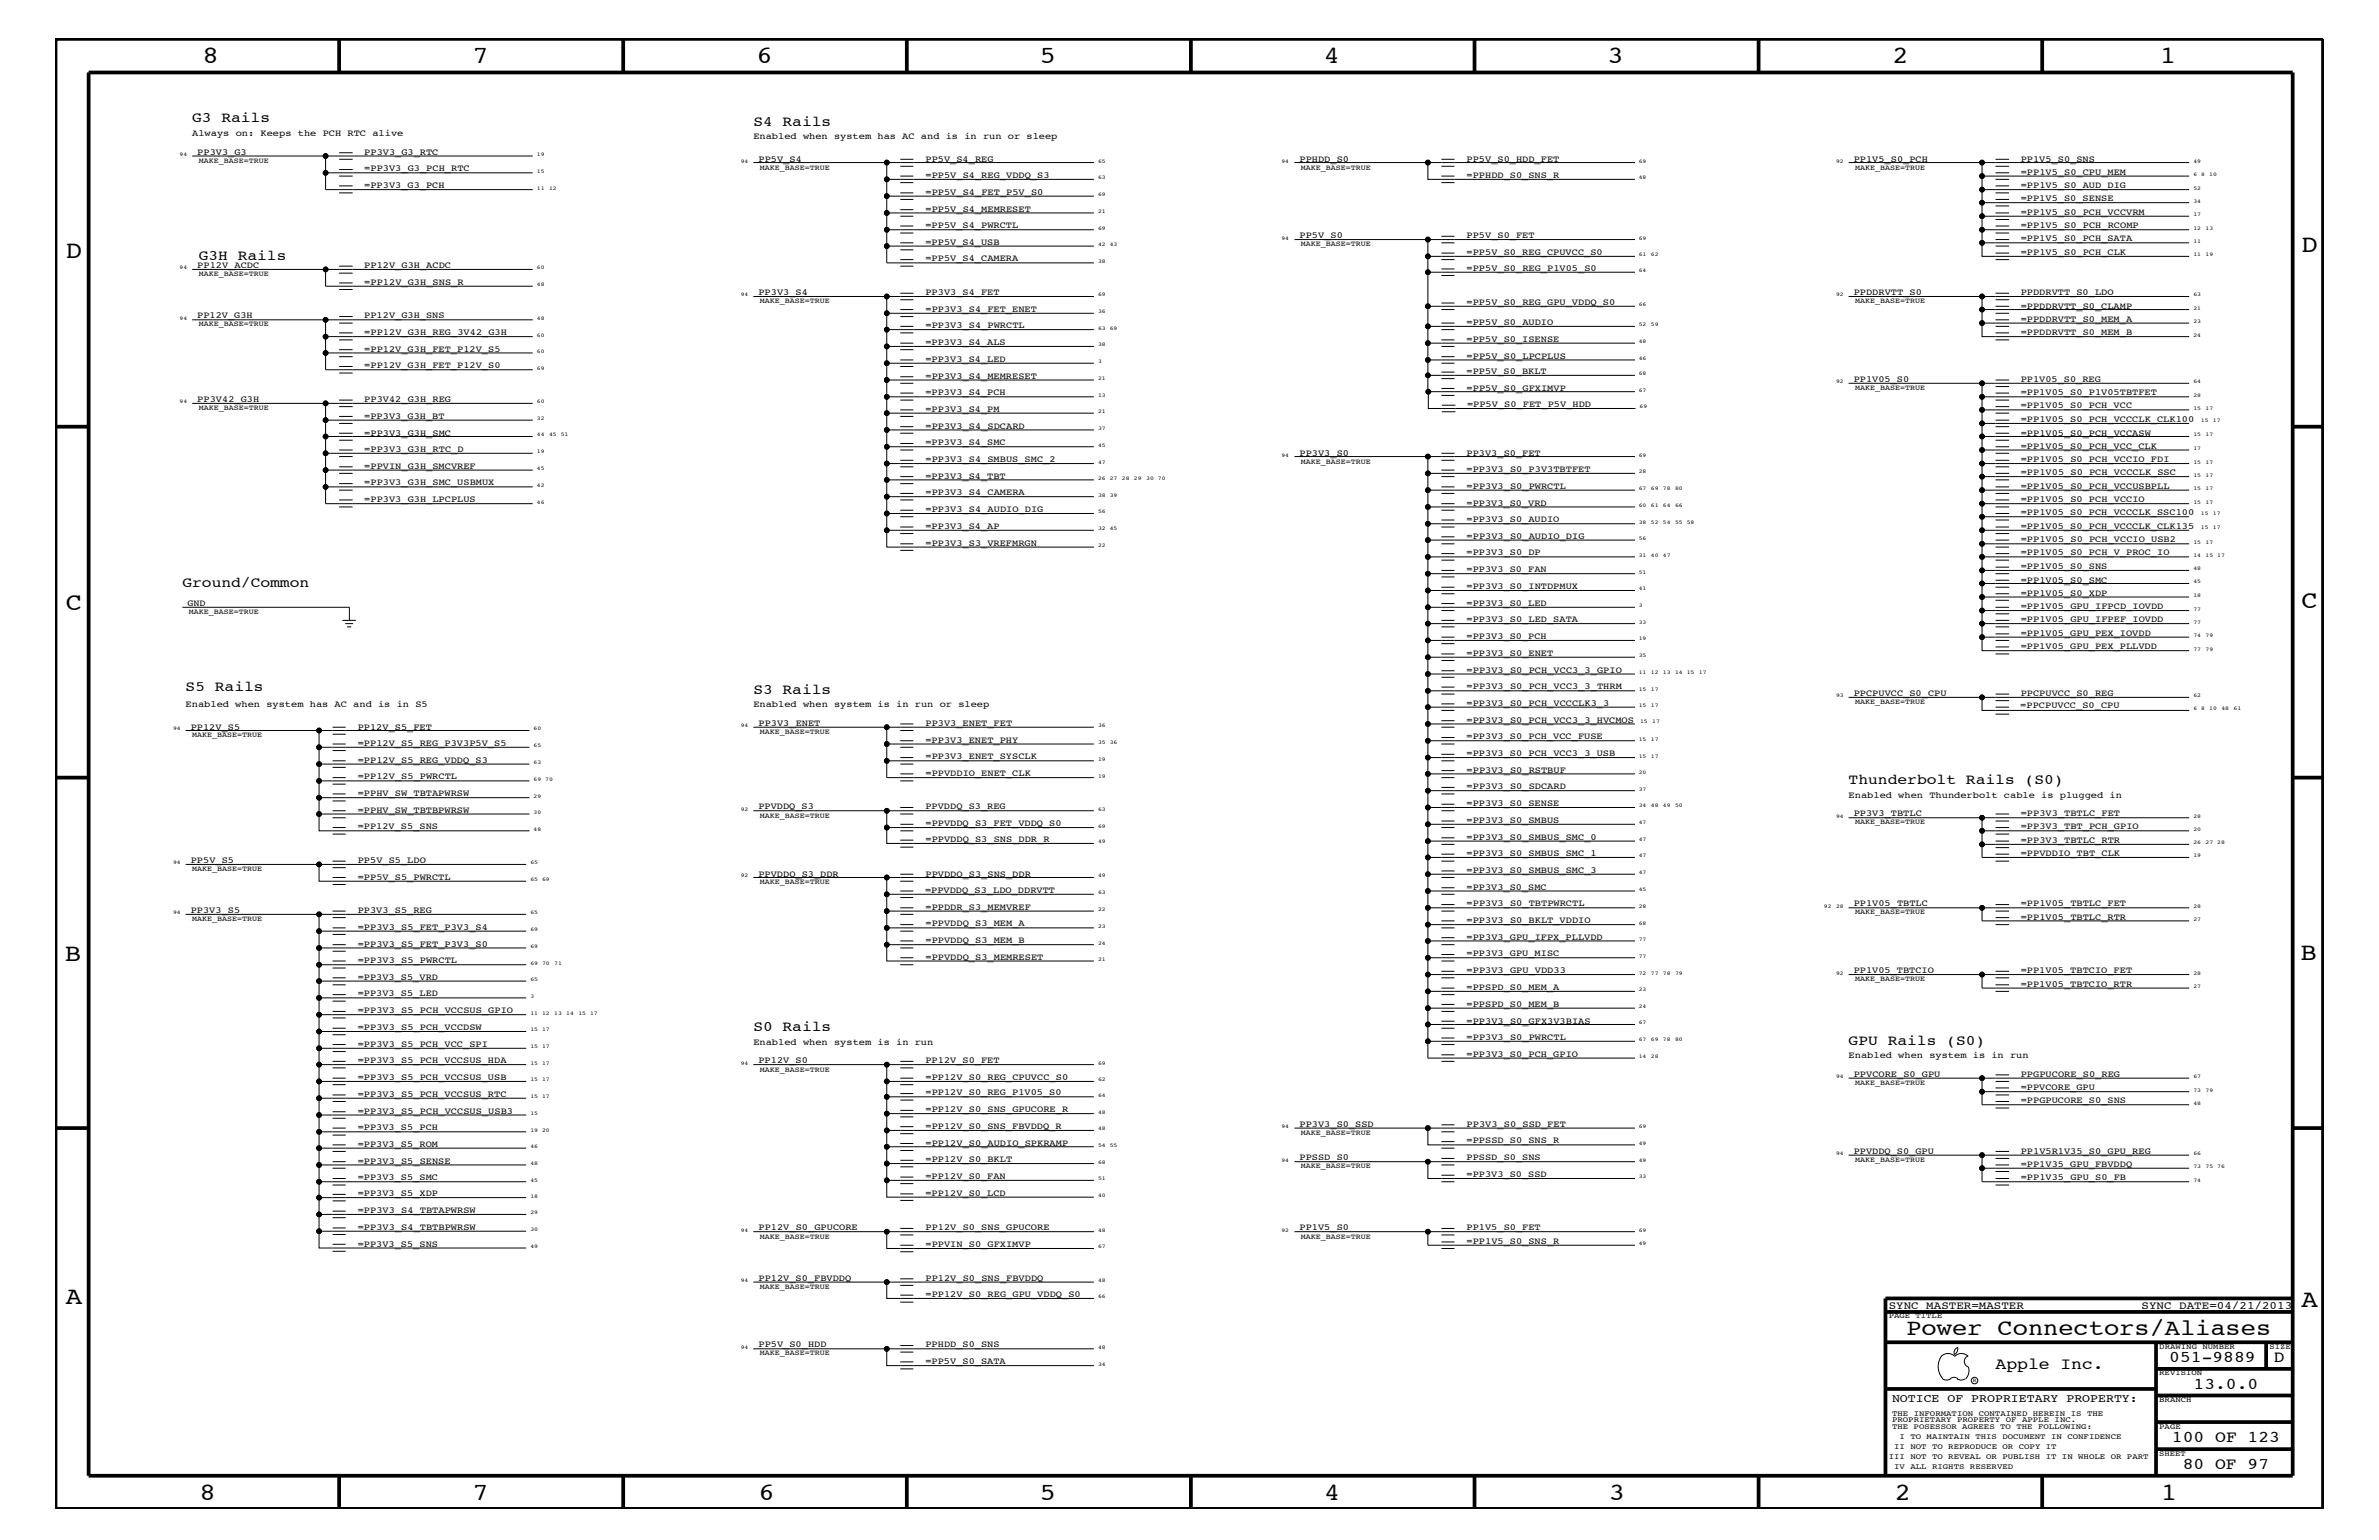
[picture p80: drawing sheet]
<svg xmlns="http://www.w3.org/2000/svg" width="432mm" height="279mm" viewBox="0 0 432 279" stroke-linecap="round" stroke-linejoin="round" font-family="sans-serif">
<defs><g id="words">
<g font-size="4.5">
<text x="36.7" y="11.5">8</text>
<text x="85.8" y="11.5">7</text>
<text x="137.3" y="11.5">6</text>
<text x="188.7" y="11.5">5</text>
<text x="240.3" y="11.5">4</text>
<text x="291.8" y="11.5">3</text>
<text x="343.5" y="11.5">2</text>
<text x="392" y="11.5">1</text>
<text x="11.9" y="46.8">D</text>
<text x="417.7" y="45.7">D</text>
<text x="11.9" y="110.6">C</text>
<text x="417.7" y="110.3">C</text>
<text x="11.8" y="174.3">B</text>
<text x="417.6" y="174.2">B</text>
<text x="11.9" y="236.7">A</text>
<text x="417.7" y="237.1">A</text>
<text x="36.2" y="272.1">8</text>
<text x="85.8" y="272.1">7</text>
<text x="137.7" y="272.1">6</text>
<text x="188.7" y="272.1">5</text>
<text x="240.4" y="272.1">4</text>
<text x="292" y="272.1">3</text>
<text x="343.9" y="272.1">2</text>
<text x="392.2" y="272.1">1</text>
</g>
<text font-size="4.1" x="346" y="242.3">Power Connectors/Aliases</text>
<g font-size="3">
<text x="362.2" y="248.4">Apple Inc.</text>
<text x="393.7" y="247.1">051-9889</text>
<text x="398.1" y="252">13.0.0</text>
<text x="412.7" y="247.1">D</text>
<text x="394.2" y="261.6">100 OF 123</text>
<text x="396.2" y="266.6">80 OF 97</text>
</g>
<g font-size="2.6">
<text x="34.9" y="22.2">G3 Rails</text>
<text x="136.7" y="22.9">S4 Rails</text>
<text x="36.1" y="47.1">G3H Rails</text>
<text x="33.1" y="106.5">Ground/Common</text>
<text x="33.7" y="125.3">S5 Rails</text>
<text x="136.7" y="125.9">S3 Rails</text>
<text x="335.5" y="142.3">Thunderbolt Rails (S0)</text>
<text x="136.7" y="187.1">S0 Rails</text>
<text x="335.5" y="189.5">GPU Rails (S0)</text>
</g>
<text font-size="2.1" x="343.4" y="254.4">NOTICE OF PROPRIETARY PROPERTY:</text>
<g font-size="2">
<text x="342.8" y="237.4">SYNC_MASTER=MASTER</text>
<text x="388.7" y="237.4">SYNC_DATE=04/21/2013</text>
</g>
<g font-size="1.7">
<text x="34.9" y="24.7">Always on: Keeps the PCH RTC alive</text>
<text x="35.8" y="28.1">PP3V3_G3</text>
<text x="66.1" y="28.1">PP3V3_G3_RTC</text>
<text x="136.7" y="25.3">Enabled when system has AC and is in run or sleep</text>
<text x="137.7" y="29.3">PP5V_S4</text>
<text x="168" y="29.3">PP5V_S4_REG</text>
<text x="235.9" y="29.3">PPHDD_S0</text>
<text x="266.2" y="29.3">PP5V_S0_HDD_FET</text>
<text x="336.5" y="29.3">PP1V5_S0_PCH</text>
<text x="366.8" y="29.3">PP1V5_S0_SNS</text>
<text x="66.1" y="31.1">=PP3V3_G3_PCH_RTC</text>
<text x="66.1" y="34.1">=PP3V3_G3_PCH</text>
<text x="168" y="32.3">=PP5V_S4_REG_VDDQ_S3</text>
<text x="168" y="35.3">=PP5V_S4_FET_P5V_S0</text>
<text x="266.2" y="32.3">=PPHDD_S0_SNS_R</text>
<text x="366.8" y="31.7">=PP1V5_S0_CPU_MEM</text>
<text x="366.8" y="34.1">=PP1V5_S0_AUD_DIG</text>
<text x="168" y="38.4">=PP5V_S4_MEMRESET</text>
<text x="168" y="41.4">=PP5V_S4_PWRCTL</text>
<text x="366.8" y="36.5">=PP1V5_S0_SENSE</text>
<text x="366.8" y="41.4">=PP1V5_S0_PCH_RCOMP</text>
<text x="366.8" y="39">=PP1V5_S0_PCH_VCCVRM</text>
<text x="168" y="47.4">=PP5V_S4_CAMERA</text>
<text x="168" y="44.4">=PP5V_S4_USB</text>
<text x="235.9" y="43.2">PP5V_S0</text>
<text x="266.2" y="43.2">PP5V_S0_FET</text>
<text x="266.2" y="46.3">=PP5V_S0_REG_CPUVCC_S0</text>
<text x="366.8" y="43.8">=PP1V5_S0_PCH_SATA</text>
<text x="366.8" y="46.3">=PP1V5_S0_PCH_CLK</text>
<text x="35.8" y="48.7">PP12V_ACDC</text>
<text x="66.1" y="48.7">PP12V_G3H_ACDC</text>
<text x="66.1" y="51.7">=PP12V_G3H_SNS_R</text>
<text x="137.7" y="53.5">PP3V3_S4</text>
<text x="168" y="53.5">PP3V3_S4_FET</text>
<text x="266.2" y="49.1">=PP5V_S0_REG_P1V05_S0</text>
<text x="336.5" y="53.5">PPDDRVTT_S0</text>
<text x="366.8" y="53.5">PPDDRVTT_S0_LDO</text>
<text x="35.8" y="57.8">PP12V_G3H</text>
<text x="66.1" y="57.8">PP12V_G3H_SNS</text>
<text x="168" y="56.6">=PP3V3_S4_FET_ENET</text>
<text x="168" y="59.5">=PP3V3_S4_PWRCTL</text>
<text x="266.2" y="55.3">=PP5V_S0_REG_GPU_VDDQ_S0</text>
<text x="266.2" y="59">=PP5V_S0_AUDIO</text>
<text x="366.8" y="58.4">=PPDDRVTT_S0_MEM_A</text>
<text x="366.8" y="56">=PPDDRVTT_S0_CLAMP</text>
<text x="66.1" y="60.8">=PP12V_G3H_REG_3V42_G3H</text>
<text x="66.1" y="63.9">=PP12V_G3H_FET_P12V_S5</text>
<text x="168" y="62.6">=PP3V3_S4_ALS</text>
<text x="168" y="65.6">=PP3V3_S4_LED</text>
<text x="266.2" y="62">=PP5V_S0_ISENSE</text>
<text x="266.2" y="65.1">=PP5V_S0_LPCPLUS</text>
<text x="366.8" y="60.8">=PPDDRVTT_S0_MEM_B</text>
<text x="66.1" y="66.8">=PP12V_G3H_FET_P12V_S0</text>
<text x="168" y="71.7">=PP3V3_S4_PCH</text>
<text x="168" y="68.7">=PP3V3_S4_MEMRESET</text>
<text x="266.2" y="67.8">=PP5V_S0_BKLT</text>
<text x="266.2" y="70.9">=PP5V_S0_GFXIMVP</text>
<text x="336.5" y="69.3">PP1V05_S0</text>
<text x="366.8" y="69.3">PP1V05_S0_REG</text>
<text x="366.8" y="71.7">=PP1V05_S0_P1V05TBTFET</text>
<text x="35.8" y="72.9">PP3V42_G3H</text>
<text x="66.1" y="72.9">PP3V42_G3H_REG</text>
<text x="66.1" y="76">=PP3V3_G3H_BT</text>
<text x="168" y="74.7">=PP3V3_S4_PM</text>
<text x="168" y="77.8">=PP3V3_S4_SDCARD</text>
<text x="266.3" y="73.9">=PP5V_S0_FET_P5V_HDD</text>
<text x="366.8" y="74.1">=PP1V05_S0_PCH_VCC</text>
<text x="366.8" y="76.6">=PP1V05_S0_PCH_VCCCLK_CLK100</text>
<text x="66.1" y="79">=PP3V3_G3H_SMC</text>
<text x="66.1" y="82">=PP3V3_G3H_RTC_D</text>
<text x="168" y="80.8">=PP3V3_S4_SMC</text>
<text x="168" y="83.8">=PP3V3_S4_SMBUS_SMC_2</text>
<text x="235.9" y="82.7">PP3V3_S0</text>
<text x="266.2" y="82.7">PP3V3_S0_FET</text>
<text x="366.8" y="79">=PP1V05_S0_PCH_VCCASW</text>
<text x="366.8" y="83.8">=PP1V05_S0_PCH_VCCIO_FDI</text>
<text x="366.8" y="81.4">=PP1V05_S0_PCH_VCC_CLK</text>
<text x="66.1" y="85">=PPVIN_G3H_SMCVREF</text>
<text x="66.1" y="88.1">=PP3V3_G3H_SMC_USBMUX</text>
<text x="168" y="89.9">=PP3V3_S4_CAMERA</text>
<text x="168" y="86.9">=PP3V3_S4_TBT</text>
<text x="266.2" y="85.6">=PP3V3_S0_P3V3TBTFET</text>
<text x="266.2" y="88.7">=PP3V3_S0_PWRCTL</text>
<text x="366.8" y="88.7">=PP1V05_S0_PCH_VCCUSBPLL</text>
<text x="366.8" y="86.2">=PP1V05_S0_PCH_VCCCLK_SSC</text>
<text x="66.1" y="91.1">=PP3V3_G3H_LPCPLUS</text>
<text x="168" y="92.9">=PP3V3_S4_AUDIO_DIG</text>
<text x="168" y="96">=PP3V3_S4_AP</text>
<text x="266.2" y="91.7">=PP3V3_S0_VRD</text>
<text x="266.2" y="94.8">=PP3V3_S0_AUDIO</text>
<text x="366.8" y="96">=PP1V05_S0_PCH_VCCCLK_CLK135</text>
<text x="366.8" y="93.5">=PP1V05_S0_PCH_VCCCLK_SSC100</text>
<text x="366.8" y="91.1">=PP1V05_S0_PCH_VCCIO</text>
<text x="168" y="99">=PP3V3_S3_VREFMRGN</text>
<text x="266.2" y="100.8">=PP3V3_S0_DP</text>
<text x="266.2" y="97.7">=PP3V3_S0_AUDIO_DIG</text>
<text x="366.8" y="100.8">=PP1V05_S0_PCH_V_PROC_IO</text>
<text x="366.8" y="98.4">=PP1V05_S0_PCH_VCCIO_USB2</text>
<text x="266.2" y="106.9">=PP3V3_S0_INTDPMUX</text>
<text x="266.2" y="103.8">=PP3V3_S0_FAN</text>
<text x="366.8" y="103.2">=PP1V05_S0_SNS</text>
<text x="366.8" y="105.7">=PP1V05_S0_SMC</text>
<text x="34" y="109.9">GND</text>
<text x="266.2" y="112.9">=PP3V3_S0_LED_SATA</text>
<text x="266.2" y="109.9">=PP3V3_S0_LED</text>
<text x="366.8" y="108.1">=PP1V05_S0_XDP</text>
<text x="366.8" y="112.9">=PP1V05_GPU_IFPEF_IOVDD</text>
<text x="366.8" y="110.5">=PP1V05_GPU_IFPCD_IOVDD</text>
<text x="266.2" y="119">=PP3V3_S0_ENET</text>
<text x="266.2" y="115.9">=PP3V3_S0_PCH</text>
<text x="366.8" y="117.8">=PP1V05_GPU_PEX_PLLVDD</text>
<text x="366.8" y="115.3">=PP1V05_GPU_PEX_IOVDD</text>
<text x="266.2" y="125.1">=PP3V3_S0_PCH_VCC3_3_THRM</text>
<text x="266.2" y="122">=PP3V3_S0_PCH_VCC3_3_GPIO</text>
<text x="33.7" y="128.3">Enabled when system has AC and is in S5</text>
<text x="136.7" y="128.3">Enabled when system is in run or sleep</text>
<text x="137.7" y="131.7">PP3V3_ENET</text>
<text x="168" y="131.7">PP3V3_ENET_FET</text>
<text x="266.2" y="131.1">=PP3V3_S0_PCH_VCC3_3_HVCMOS</text>
<text x="266.2" y="128">=PP3V3_S0_PCH_VCCCLK3_3</text>
<text x="336.5" y="126.3">PPCPUVCC_S0_CPU</text>
<text x="366.7" y="128.5">=PPCPUVCC_S0_CPU</text>
<text x="366.8" y="126.3">PPCPUVCC_S0_REG</text>
<text x="34.6" y="132.4">PP12V_S5</text>
<text x="64.9" y="132.4">PP12V_S5_FET</text>
<text x="64.9" y="135.3">=PP12V_S5_REG_P3V3P5V_S5</text>
<text x="168" y="137.8">=PP3V3_ENET_SYSCLK</text>
<text x="168" y="134.7">=PP3V3_ENET_PHY</text>
<text x="266.2" y="137.2">=PP3V3_S0_PCH_VCC3_3_USB</text>
<text x="266.2" y="134.1">=PP3V3_S0_PCH_VCC_FUSE</text>
<text x="64.9" y="138.4">=PP12V_S5_REG_VDDQ_S3</text>
<text x="64.9" y="141.4">=PP12V_S5_PWRCTL</text>
<text x="168" y="140.8">=PPVDDIO_ENET_CLK</text>
<text x="266.2" y="143.2">=PP3V3_S0_SDCARD</text>
<text x="266.2" y="140.2">=PP3V3_S0_RSTBUF</text>
<text x="64.9" y="144.5">=PPHV_SW_TBTAPWRSW</text>
<text x="64.9" y="147.5">=PPHV_SW_TBTBPWRSW</text>
<text x="137.7" y="146.8">PPVDDQ_S3</text>
<text x="168" y="146.8">PPVDDQ_S3_REG</text>
<text x="168" y="149.9">=PPVDDQ_S3_FET_VDDQ_S0</text>
<text x="266.2" y="149.3">=PP3V3_S0_SMBUS</text>
<text x="266.2" y="146.2">=PP3V3_S0_SENSE</text>
<text x="335.5" y="144.7">Enabled when Thunderbolt cable is plugged in</text>
<text x="336.5" y="148.1">PP3V3_TBTLC</text>
<text x="366.8" y="148.1">=PP3V3_TBTLC_FET</text>
<text x="64.9" y="150.5">=PP12V_S5_SNS</text>
<text x="168" y="152.9">=PPVDDQ_S3_SNS_DDR_R</text>
<text x="266.2" y="155.4">=PP3V3_S0_SMBUS_SMC_1</text>
<text x="266.2" y="152.3">=PP3V3_S0_SMBUS_SMC_0</text>
<text x="366.8" y="152.9">=PP3V3_TBTLC_RTR</text>
<text x="366.8" y="150.5">=PP3V3_TBT_PCH_GPIO</text>
<text x="366.8" y="155.4">=PPVDDIO_TBT_CLK</text>
<text x="34.6" y="156.6">PP5V_S5</text>
<text x="64.9" y="159.6">=PP5V_S5_PWRCTL</text>
<text x="64.9" y="156.6">PP5V_S5_LDO</text>
<text x="137.7" y="159">PPVDDQ_S3_DDR</text>
<text x="167.9" y="162">=PPVDDQ_S3_LDO_DDRVTT</text>
<text x="168" y="159">PPVDDQ_S3_SNS_DDR</text>
<text x="266.2" y="161.4">=PP3V3_S0_SMC</text>
<text x="266.2" y="158.4">=PP3V3_S0_SMBUS_SMC_3</text>
<text x="34.6" y="165.6">PP3V3_S5</text>
<text x="64.9" y="165.6">PP3V3_S5_REG</text>
<text x="168" y="165">=PPDDR_S3_MEMVREF</text>
<text x="266.2" y="167.5">=PP3V3_S0_BKLT_VDDIO</text>
<text x="266.2" y="164.5">=PP3V3_S0_TBTPWRCTL</text>
<text x="336.5" y="164.5">PP1V05_TBTLC</text>
<text x="366.8" y="164.5">=PP1V05_TBTLC_FET</text>
<text x="366.8" y="166.9">=PP1V05_TBTLC_RTR</text>
<text x="64.9" y="168.7">=PP3V3_S5_FET_P3V3_S4</text>
<text x="64.9" y="171.7">=PP3V3_S5_FET_P3V3_S0</text>
<text x="168" y="168.1">=PPVDDQ_S3_MEM_A</text>
<text x="168" y="171.1">=PPVDDQ_S3_MEM_B</text>
<text x="266.2" y="173.5">=PP3V3_GPU_MISC</text>
<text x="266.2" y="170.5">=PP3V3_GPU_IFPX_PLLVDD</text>
<text x="64.9" y="174.8">=PP3V3_S5_PWRCTL</text>
<text x="64.9" y="177.7">=PP3V3_S5_VRD</text>
<text x="168" y="174.2">=PPVDDQ_S3_MEMRESET</text>
<text x="266.2" y="176.6">=PP3V3_GPU_VDD33</text>
<text x="266.2" y="179.6">=PPSPD_S0_MEM_A</text>
<text x="336.5" y="176.6">PP1V05_TBTCIO</text>
<text x="366.8" y="176.6">=PP1V05_TBTCIO_FET</text>
<text x="366.8" y="179">=PP1V05_TBTCIO_RTR</text>
<text x="64.9" y="180.8">=PP3V3_S5_LED</text>
<text x="64.9" y="183.8">=PP3V3_S5_PCH_VCCSUS_GPIO</text>
<text x="266.2" y="185.7">=PP3V3_S0_GFX3V3BIAS</text>
<text x="266.2" y="182.7">=PPSPD_S0_MEM_B</text>
<text x="64.9" y="189.9">=PP3V3_S5_PCH_VCC_SPI</text>
<text x="64.9" y="186.9">=PP3V3_S5_PCH_VCCDSW</text>
<text x="136.7" y="189.5">Enabled when system is in run</text>
<text x="266.2" y="191.7">=PP3V3_S0_PCH_GPIO</text>
<text x="266.2" y="188.7">=PP3V3_S0_PWRCTL</text>
<text x="335.5" y="192">Enabled when system is in run</text>
<text x="64.9" y="192.9">=PP3V3_S5_PCH_VCCSUS_HDA</text>
<text x="64.9" y="195.9">=PP3V3_S5_PCH_VCCSUS_USB</text>
<text x="137.7" y="192.9">PP12V_S0</text>
<text x="168" y="192.9">PP12V_S0_FET</text>
<text x="168" y="195.9">=PP12V_S0_REG_CPUVCC_S0</text>
<text x="336.5" y="195.4">PPVCORE_S0_GPU</text>
<text x="366.8" y="195.4">PPGPUCORE_S0_REG</text>
<text x="366.8" y="197.8">=PPVCORE_GPU</text>
<text x="64.9" y="202">=PP3V3_S5_PCH_VCCSUS_USB3</text>
<text x="64.9" y="199">=PP3V3_S5_PCH_VCCSUS_RTC</text>
<text x="168" y="198.7">=PP12V_S0_REG_P1V05_S0</text>
<text x="168" y="201.8">=PP12V_S0_SNS_GPUCORE_R</text>
<text x="366.8" y="200.2">=PPGPUCORE_S0_SNS</text>
<text x="64.9" y="205.1">=PP3V3_S5_PCH</text>
<text x="64.9" y="208.1">=PP3V3_S5_ROM</text>
<text x="168" y="204.8">=PP12V_S0_SNS_FBVDDQ_R</text>
<text x="168" y="207.9">=PP12V_S0_AUDIO_SPKRAMP</text>
<text x="235.9" y="204.4">PP3V3_S0_SSD</text>
<text x="266.2" y="204.4">PP3V3_S0_SSD_FET</text>
<text x="266.2" y="207.5">=PPSSD_S0_SNS_R</text>
<text x="336.5" y="209.3">PPVDDQ_S0_GPU</text>
<text x="366.8" y="209.3">PP1V5R1V35_S0_GPU_REG</text>
<text x="64.9" y="211.1">=PP3V3_S5_SENSE</text>
<text x="64.9" y="214.2">=PP3V3_S5_SMC</text>
<text x="168" y="210.8">=PP12V_S0_BKLT</text>
<text x="168" y="213.9">=PP12V_S0_FAN</text>
<text x="235.9" y="210.5">PPSSD_S0</text>
<text x="266.2" y="210.5">PPSSD_S0_SNS</text>
<text x="266.2" y="213.6">=PP3V3_S0_SSD</text>
<text x="366.8" y="214.2">=PP1V35_GPU_S0_FB</text>
<text x="366.8" y="211.7">=PP1V35_GPU_FBVDDQ</text>
<text x="64.9" y="220.1">=PP3V3_S4_TBTAPWRSW</text>
<text x="64.9" y="217">=PP3V3_S5_XDP</text>
<text x="168" y="216.9">=PP12V_S0_LCD</text>
<text x="64.9" y="223.1">=PP3V3_S4_TBTBPWRSW</text>
<text x="64.9" y="226.2">=PP3V3_S5_SNS</text>
<text x="137.7" y="223.2">PP12V_S0_GPUCORE</text>
<text x="168" y="223.2">PP12V_S0_SNS_GPUCORE</text>
<text x="168" y="226.3">=PPVIN_S0_GFXIMVP</text>
<text x="235.9" y="223.2">PP1V5_S0</text>
<text x="266.2" y="223.2">PP1V5_S0_FET</text>
<text x="266.2" y="225.7">=PP1V5_S0_SNS_R</text>
<text x="137.7" y="232.4">PP12V_S0_FBVDDQ</text>
<text x="168" y="232.4">PP12V_S0_SNS_FBVDDQ</text>
<text x="168" y="235.4">=PP12V_S0_REG_GPU_VDDQ_S0</text>
<text x="137.7" y="244.5">PP5V_S0_HDD</text>
<text x="168" y="244.5">PPHDD_S0_SNS</text>
<text x="168" y="247.5">=PP5V_S0_SATA</text>
</g>
<g font-size="1.4">
<text x="36.1" y="29.5">MAKE_BASE=TRUE</text>
<text x="137.9" y="30.8">MAKE_BASE=TRUE</text>
<text x="236.1" y="30.8">MAKE_BASE=TRUE</text>
<text x="336.7" y="30.8">MAKE_BASE=TRUE</text>
<text x="236.1" y="44.6">MAKE_BASE=TRUE</text>
<text x="36.1" y="50.2">MAKE_BASE=TRUE</text>
<text x="36.1" y="59.2">MAKE_BASE=TRUE</text>
<text x="137.9" y="55">MAKE_BASE=TRUE</text>
<text x="336.7" y="55">MAKE_BASE=TRUE</text>
<text x="336.7" y="70.7">MAKE_BASE=TRUE</text>
<text x="36.1" y="74.4">MAKE_BASE=TRUE</text>
<text x="236.1" y="84.1">MAKE_BASE=TRUE</text>
<text x="34.3" y="111.4">MAKE_BASE=TRUE</text>
<text x="336.7" y="127.7">MAKE_BASE=TRUE</text>
<text x="34.9" y="133.8">MAKE_BASE=TRUE</text>
<text x="137.9" y="133.2">MAKE_BASE=TRUE</text>
<text x="137.9" y="148.4">MAKE_BASE=TRUE</text>
<text x="336.7" y="149.5">MAKE_BASE=TRUE</text>
<text x="34.9" y="158">MAKE_BASE=TRUE</text>
<text x="137.9" y="160.5">MAKE_BASE=TRUE</text>
<text x="34.9" y="167.1">MAKE_BASE=TRUE</text>
<text x="336.7" y="165.9">MAKE_BASE=TRUE</text>
<text x="336.7" y="178">MAKE_BASE=TRUE</text>
<text x="137.9" y="194.4">MAKE_BASE=TRUE</text>
<text x="336.7" y="196.8">MAKE_BASE=TRUE</text>
<text x="236.1" y="205.9">MAKE_BASE=TRUE</text>
<text x="236.1" y="211.9">MAKE_BASE=TRUE</text>
<text x="336.7" y="210.8">MAKE_BASE=TRUE</text>
<text x="137.9" y="224.7">MAKE_BASE=TRUE</text>
<text x="236.1" y="224.7">MAKE_BASE=TRUE</text>
<text x="137.9" y="233.8">MAKE_BASE=TRUE</text>
<text x="342.8" y="239.2">PAGE TITLE</text>
<text x="137.9" y="245.9">MAKE_BASE=TRUE</text>
<text x="391.9" y="244.7">DRAWING NUMBER</text>
<text x="411.9" y="244.7">SIZE</text>
<text x="391.9" y="249.5">REVISION</text>
<text x="343.4" y="256.8">THE INFORMATION CONTAINED HEREIN IS THE</text>
<text x="391.9" y="254.4">BRANCH</text>
<text x="343.4" y="258">PROPRIETARY PROPERTY OF APPLE INC.</text>
<text x="343.4" y="259.3">THE POSESSOR AGREES TO THE FOLLOWING:</text>
<text x="343.8" y="262.9">II NOT TO REPRODUCE OR COPY IT</text>
<text x="344.8" y="261.1">I TO MAINTAIN THIS DOCUMENT IN CONFIDENCE</text>
<text x="391.9" y="259.3">PAGE</text>
<text x="342.8" y="264.7">III NOT TO REVEAL OR PUBLISH IT IN WHOLE OR PART</text>
<text x="343.8" y="266.6">IV ALL RIGHTS RESERVED</text>
<text x="391.9" y="264.1">SHEET</text>
</g>
<g font-size="1">
<text x="32.6" y="28.3">94</text>
<text x="97.5" y="28.3">19</text>
<text x="134.5" y="29.5">94</text>
<text x="199.3" y="29.5">65</text>
<text x="232.6" y="29.5">94</text>
<text x="297.4" y="29.5">69</text>
<text x="333.2" y="29.5">92</text>
<text x="398.1" y="29.5">49</text>
<text x="97.5" y="31.4">15</text>
<text x="97.5" y="34.4">11</text>
<text x="99.7" y="34.4">12</text>
<text x="199.3" y="32.5">63</text>
<text x="199.3" y="35.6">69</text>
<text x="297.4" y="32.5">48</text>
<text x="398.1" y="31.9">6</text>
<text x="398.1" y="34.4">52</text>
<text x="399.5" y="31.9">8</text>
<text x="401" y="31.9">10</text>
<text x="199.3" y="38.6">21</text>
<text x="199.3" y="41.7">69</text>
<text x="398.1" y="36.8">34</text>
<text x="398.1" y="41.7">12</text>
<text x="398.1" y="39.2">17</text>
<text x="400.3" y="41.7">13</text>
<text x="199.3" y="47.7">38</text>
<text x="199.3" y="44.6">42 43</text>
<text x="232.6" y="43.5">94</text>
<text x="297.4" y="43.5">69</text>
<text x="297.4" y="46.5">61</text>
<text x="299.6" y="46.5">62</text>
<text x="398.1" y="44.1">11</text>
<text x="398.1" y="46.5">11</text>
<text x="400.3" y="46.5">19</text>
<text x="32.6" y="48.9">94</text>
<text x="97.5" y="48.9">60</text>
<text x="97.5" y="51.9">48</text>
<text x="134.5" y="53.8">94</text>
<text x="199.3" y="53.8">69</text>
<text x="297.4" y="49.4">64</text>
<text x="333.2" y="53.8">92</text>
<text x="398.1" y="53.8">63</text>
<text x="32.6" y="58">94</text>
<text x="97.5" y="58">48</text>
<text x="199.3" y="56.8">36</text>
<text x="199.3" y="59.8">63 69</text>
<text x="297.4" y="55.6">66</text>
<text x="297.4" y="59.2">52</text>
<text x="299.6" y="59.2">59</text>
<text x="398.1" y="58.6">23</text>
<text x="398.1" y="56.2">21</text>
<text x="97.5" y="61.1">60</text>
<text x="97.5" y="64">60</text>
<text x="199.3" y="62.9">38</text>
<text x="199.3" y="65.9">3</text>
<text x="297.4" y="62.3">48</text>
<text x="297.4" y="65.3">46</text>
<text x="398.1" y="61.1">24</text>
<text x="97.5" y="67.1">69</text>
<text x="199.3" y="72">13</text>
<text x="199.3" y="68.9">21</text>
<text x="297.4" y="68.1">68</text>
<text x="297.4" y="71.1">67</text>
<text x="333.2" y="69.5">92</text>
<text x="398.1" y="69.5">64</text>
<text x="398.1" y="72">28</text>
<text x="32.6" y="73.2">94</text>
<text x="97.5" y="73.2">60</text>
<text x="97.5" y="76.2">32</text>
<text x="199.3" y="75">21</text>
<text x="297.6" y="74.1">69</text>
<text x="398.1" y="74.4">15</text>
<text x="399.5" y="76.6">15</text>
<text x="400.3" y="74.4">17</text>
<text x="401.7" y="76.6">17</text>
<text x="97.5" y="79.2">44</text>
<text x="97.5" y="82.2">19</text>
<text x="99.7" y="79.2">45 51</text>
<text x="199.3" y="78">37</text>
<text x="199.3" y="81.1">45</text>
<text x="232.6" y="82.8">94</text>
<text x="297.4" y="82.8">69</text>
<text x="398.1" y="79.2">15</text>
<text x="398.1" y="81.6">17</text>
<text x="400.3" y="79.2">17</text>
<text x="97.5" y="85.3">45</text>
<text x="97.5" y="88.3">42</text>
<text x="199.3" y="84.1">47</text>
<text x="199.3" y="87.1">26 27</text>
<text x="203.6" y="87.1">28</text>
<text x="205.8" y="87.1">29</text>
<text x="208" y="87.1">30 70</text>
<text x="297.4" y="85.9">28</text>
<text x="297.4" y="88.9">67</text>
<text x="299.6" y="88.9">69</text>
<text x="301.8" y="88.9">78</text>
<text x="304" y="88.9">80</text>
<text x="398.1" y="84.1">15</text>
<text x="398.1" y="88.9">15</text>
<text x="398.1" y="86.5">15</text>
<text x="400.3" y="84.1">17</text>
<text x="400.3" y="88.9">17</text>
<text x="400.3" y="86.5">17</text>
<text x="97.5" y="91.4">46</text>
<text x="199.3" y="90.1">38 39</text>
<text x="199.3" y="93.2">56</text>
<text x="297.4" y="92">60</text>
<text x="297.4" y="95">38</text>
<text x="299.6" y="92">61</text>
<text x="299.6" y="95">52</text>
<text x="301.8" y="92">64</text>
<text x="301.8" y="95">54</text>
<text x="304" y="92">66</text>
<text x="304" y="95">55 58</text>
<text x="398.1" y="91.4">15</text>
<text x="399.5" y="96">15</text>
<text x="399.5" y="93.5">15</text>
<text x="400.3" y="91.4">17</text>
<text x="401.7" y="96">17</text>
<text x="401.7" y="93.5">17</text>
<text x="199.3" y="99.3">22</text>
<text x="199.3" y="96.2">32 45</text>
<text x="297.4" y="98">56</text>
<text x="297.4" y="101">31</text>
<text x="299.6" y="101">40</text>
<text x="301.8" y="101">47</text>
<text x="398.1" y="101">14</text>
<text x="398.1" y="98.7">15</text>
<text x="400.3" y="101">15 17</text>
<text x="400.3" y="98.7">17</text>
<text x="297.4" y="107.1">41</text>
<text x="297.4" y="104.1">51</text>
<text x="398.1" y="103.5">48</text>
<text x="398.1" y="105.9">45</text>
<text x="297.4" y="113.1">33</text>
<text x="297.4" y="110.2">3</text>
<text x="398.1" y="108.3">18</text>
<text x="398.1" y="113.1">77</text>
<text x="398.1" y="110.8">77</text>
<text x="297.4" y="119.2">35</text>
<text x="297.4" y="116.2">19</text>
<text x="398.1" y="118.1">77</text>
<text x="398.1" y="115.6">74</text>
<text x="400.3" y="118.1">79</text>
<text x="400.3" y="115.6">79</text>
<text x="297.4" y="125.3">15</text>
<text x="297.4" y="122.3">11</text>
<text x="299.6" y="125.3">17</text>
<text x="299.6" y="122.3">12</text>
<text x="301.8" y="122.3">13</text>
<text x="304" y="122.3">14 15</text>
<text x="308.4" y="122.3">17</text>
<text x="134.5" y="131.9">94</text>
<text x="199.3" y="131.9">36</text>
<text x="297.4" y="128.3">15</text>
<text x="297.7" y="131.1">15</text>
<text x="299.6" y="128.3">17</text>
<text x="299.9" y="131.1">17</text>
<text x="333.2" y="126.5">93</text>
<text x="398.1" y="126.5">62</text>
<text x="398.1" y="128.9">6</text>
<text x="399.5" y="128.9">8</text>
<text x="401" y="128.9">10</text>
<text x="403.2" y="128.9">48</text>
<text x="405.4" y="128.9">61</text>
<text x="31.4" y="132.5">94</text>
<text x="96.9" y="132.5">60</text>
<text x="96.9" y="135.6">65</text>
<text x="199.3" y="135">35 36</text>
<text x="297.4" y="137.4">15</text>
<text x="297.4" y="134.4">15</text>
<text x="299.6" y="137.4">17</text>
<text x="299.6" y="134.4">17</text>
<text x="96.9" y="138.6">63</text>
<text x="96.9" y="141.7">69 70</text>
<text x="199.3" y="138">19</text>
<text x="199.3" y="141.1">19</text>
<text x="297.4" y="143.5">37</text>
<text x="297.4" y="140.4">20</text>
<text x="96.9" y="144.7">29</text>
<text x="96.9" y="147.7">30</text>
<text x="134.5" y="147.1">92</text>
<text x="199.3" y="147.1">63</text>
<text x="297.4" y="149.5">47</text>
<text x="297.4" y="146.5">34</text>
<text x="299.6" y="146.5">48</text>
<text x="301.8" y="146.5">49</text>
<text x="304" y="146.5">50</text>
<text x="333.2" y="148.4">94</text>
<text x="398.1" y="148.4">28</text>
<text x="96.9" y="150.7">48</text>
<text x="199.3" y="150.1">69</text>
<text x="199.3" y="153">49</text>
<text x="297.4" y="155.6">47</text>
<text x="297.4" y="152.6">47</text>
<text x="398.1" y="153.2">26</text>
<text x="398.1" y="150.7">20</text>
<text x="398.1" y="155.6">19</text>
<text x="400.3" y="153.2">27 28</text>
<text x="31.4" y="156.8">94</text>
<text x="96.3" y="159.9">65 69</text>
<text x="96.3" y="156.8">65</text>
<text x="134.5" y="159.2">92</text>
<text x="199.3" y="159.2">49</text>
<text x="297.4" y="161.7">45</text>
<text x="297.4" y="158.6">47</text>
<text x="31.4" y="165.9">94</text>
<text x="96.3" y="165.9">65</text>
<text x="199.3" y="162.2">63</text>
<text x="199.3" y="165.3">22</text>
<text x="297.4" y="167.8">68</text>
<text x="297.4" y="164.7">28</text>
<text x="331" y="164.7">92</text>
<text x="333.2" y="164.7">28</text>
<text x="398.1" y="164.7">28</text>
<text x="398.1" y="167.1">27</text>
<text x="96.3" y="168.9">69</text>
<text x="96.3" y="172">69</text>
<text x="199.3" y="168.3">23</text>
<text x="199.3" y="171.4">24</text>
<text x="297.4" y="173.8">77</text>
<text x="297.4" y="170.7">77</text>
<text x="96.3" y="175">69 70</text>
<text x="96.3" y="178">65</text>
<text x="100.6" y="175">71</text>
<text x="199.3" y="174.4">21</text>
<text x="297.4" y="176.8">72</text>
<text x="297.4" y="179.9">23</text>
<text x="299.6" y="176.8">77</text>
<text x="301.8" y="176.8">78</text>
<text x="304" y="176.8">79</text>
<text x="333.2" y="176.8">92</text>
<text x="398.1" y="176.8">28</text>
<text x="398.1" y="179.3">27</text>
<text x="96.3" y="181">3</text>
<text x="96.3" y="184.1">11 12</text>
<text x="100.6" y="184.1">13</text>
<text x="102.8" y="184.1">14</text>
<text x="105" y="184.1">15 17</text>
<text x="297.4" y="185.9">67</text>
<text x="297.4" y="182.9">24</text>
<text x="96.3" y="187.1">15 17</text>
<text x="96.3" y="190.2">15 17</text>
<text x="297.4" y="192">14</text>
<text x="297.4" y="188.9">67</text>
<text x="299.6" y="192">28</text>
<text x="299.6" y="188.9">69</text>
<text x="301.8" y="188.9">78</text>
<text x="304" y="188.9">80</text>
<text x="96.3" y="193.2">15 17</text>
<text x="96.3" y="196.2">15 17</text>
<text x="134.5" y="193.2">94</text>
<text x="199.3" y="193.2">69</text>
<text x="199.3" y="196.2">62</text>
<text x="333.2" y="195.6">94</text>
<text x="398.1" y="195.6">67</text>
<text x="96.3" y="202.3">15</text>
<text x="96.3" y="199.2">15 17</text>
<text x="199.3" y="199">64</text>
<text x="199.3" y="202">48</text>
<text x="398.1" y="200.4">48</text>
<text x="398.1" y="198.1">73</text>
<text x="400.3" y="198.1">79</text>
<text x="96.3" y="205.3">19 20</text>
<text x="96.3" y="208.3">46</text>
<text x="199.3" y="205.1">48</text>
<text x="199.3" y="208.1">54 55</text>
<text x="232.6" y="204.7">94</text>
<text x="297.4" y="204.7">69</text>
<text x="297.4" y="207.7">49</text>
<text x="333.2" y="209.6">94</text>
<text x="398.1" y="209.6">66</text>
<text x="96.3" y="211.4">48</text>
<text x="96.3" y="214.4">45</text>
<text x="199.3" y="211.1">68</text>
<text x="199.3" y="214.2">51</text>
<text x="232.6" y="210.8">94</text>
<text x="297.4" y="210.8">49</text>
<text x="297.4" y="213.8">33</text>
<text x="398.1" y="214.4">74</text>
<text x="398.1" y="211.9">73</text>
<text x="400.3" y="211.9">75 76</text>
<text x="96.3" y="220.3">29</text>
<text x="96.3" y="217.3">18</text>
<text x="199.3" y="217.2">40</text>
<text x="96.3" y="223.4">30</text>
<text x="96.3" y="226.4">49</text>
<text x="134.5" y="223.5">94</text>
<text x="199.3" y="223.5">48</text>
<text x="199.3" y="226.5">67</text>
<text x="232.6" y="223.5">92</text>
<text x="297.4" y="223.5">69</text>
<text x="297.4" y="225.9">49</text>
<text x="134.5" y="232.6">94</text>
<text x="199.3" y="232.6">48</text>
<text x="199.3" y="235.6">66</text>
<text x="134.5" y="244.7">94</text>
<text x="199.3" y="244.7">48</text>
<text x="199.3" y="247.8">34</text>
<text x="358.1" y="250.7">R</text>
</g>
</g></defs>
<g fill="none" stroke="#000" stroke-width=".18">
<path d="M34.9 28.3h61.8M59.1 31.4h37.6M59.1 28.3v6.1h37.6M61.6 28.9h2.4M61.6 27.7h2.4M61.6 31.9h2.4M61.6 30.8h2.4M61.6 35h2.4M61.6 33.7h2.4M136.7 29.5h61.8M161 32.5h37.5M161 29.5v6.1"/>
<path d="M163.4 28.9h2.4M163.4 31.9h2.4M163.4 33.1h2.4M163.4 30.2h2.4M163.4 36.2h2.4M163.4 35h2.4M163.4 39.2h2.4M163.4 38h2.4M198.5 38.6h-37.5v3.1M198.5 35.6h-37.5v3M235 29.5h24.2M261.6 28.9h2.4"/>
<path d="M261.6 31.9h2.4M261.6 33.1h2.4M261.6 30.2h2.4M296.8 29.5h-37.6v3h37.6M335.5 29.5h61.8M359.7 31.9h37.6M359.7 29.5v4.9M359.7 36.8v2.4M362.2 28.9h2.5M362.2 31.4h2.5M362.2 32.5h2.5M362.2 30.2h2.5"/>
<path d="M362.2 36.2h2.5M362.2 35h2.5M362.2 38.6h2.5M362.2 33.7h2.5M362.2 37.4h2.5M362.2 39.8h2.5M397.3 39.2h-37.6v2.5h37.6M397.3 34.4h-37.6v2.4h37.6M34.9 48.9h61.8M34.9 58h61.8M59.1 48.9v3h37.6M59.1 58v9.1h37.6"/>
<path d="M61.6 52.5h2.4M61.6 51.3h2.4M61.6 49.6h2.4M61.6 48.3h2.4M61.6 57.4h2.4M61.6 58.6h2.4M136.7 53.8h61.8M161 53.8v3M161 59.8v15.2M163.4 48.3h2.4M163.4 45.3h2.4M163.4 44.1h2.4"/>
<path d="M163.4 54.4h2.4M163.4 53.2h2.4M163.4 57.4h2.4M163.4 56.2h2.4M163.4 59.2h2.4M163.4 47.1h2.4M163.4 42.3h2.4M163.4 41h2.4M198.5 44.6h-37.5v3.1h37.5M198.5 41.7h-37.5v2.9M198.5 56.8h-37.5v3h37.5M235 43.5h61.8"/>
<path d="M259.2 43.5v3M261.6 44.1h2.4M261.6 56.2h2.4M261.6 59.8h2.4M261.6 42.9h2.4M261.6 47.1h2.4M261.6 45.9h2.4M261.6 50h2.4M261.6 48.8h2.4M261.6 58.6h2.4M261.6 55h2.4M296.8 59.2h-37.6v3.1h37.6"/>
<path d="M296.8 55.6h-37.6v3.6M296.8 49.4h-37.6v6.2M296.8 46.5h-37.6v2.9M335.5 53.8h61.8M359.7 41.7v2.4M359.7 53.8v2.4M362.2 44.6h2.5M362.2 54.4h2.5M362.2 53.2h2.5M362.2 56.8h2.5M362.2 59.2h2.5M362.2 43.5h2.5"/>
<path d="M362.2 47.1h2.5M362.2 45.9h2.5M362.2 55.6h2.5M362.2 58h2.5M362.2 42.3h2.5M362.2 41h2.5M397.3 58.6h-37.6v2.5h37.6M397.3 56.2h-37.6v2.4M397.3 44.1h-37.6v2.4h37.6M34.9 73.2h61.8M59.1 61.1h37.6M59.1 76.2h37.6"/>
<path d="M59.1 79.2h37.6M59.1 64h37.6M59.1 73.2v12.1M61.6 66.5h2.4M61.6 72.6h2.4M61.6 60.4h2.4M61.6 61.7h2.4M61.6 64.7h2.4M61.6 76.8h2.4M61.6 73.8h2.4M61.6 79.9h2.4M61.6 78.6h2.4"/>
<path d="M61.6 75.6h2.4M61.6 63.4h2.4M61.6 67.7h2.4M161 65.9h37.5M161 68.9h37.5M161 72h37.5M161 62.9h37.5M161 78h37.5M161 78v3.1M163.4 66.5h2.4M163.4 65.3h2.4M163.4 69.5h2.4"/>
<path d="M163.4 68.4h2.4M163.4 72.6h2.4M163.4 71.3h2.4M163.4 60.4h2.4M163.4 62.3h2.4M163.4 77.4h2.4M163.4 74.4h2.4M163.4 78.6h2.4M163.4 75.6h2.4M163.4 63.4h2.4M198.5 75h-37.5v3M259.2 62.3v3"/>
<path d="M261.6 65.9h2.4M261.6 62.9h2.4M261.6 61.7h2.4M261.6 64.7h2.4M261.6 68.7h2.4M261.6 67.5h2.4M261.6 71.7h2.4M261.6 70.5h2.4M261.7 74.7h2.5M261.7 73.5h2.5M296.8 71.1h-37.6v3h37.6M296.8 68.1h-37.6v3"/>
<path d="M296.8 65.3h-37.6v2.8M335.5 69.5h61.8M359.7 69.5v2.5M362.2 68.9h2.5M362.2 72.6h2.5M362.2 71.3h2.5M362.2 60.4h2.5M362.2 61.7h2.5M362.2 70.1h2.5M362.2 77.4h2.5M362.2 76.2h2.5M362.2 75h2.5"/>
<path d="M362.2 73.8h2.5M362.2 79.9h2.5M362.2 78.6h2.5M397.3 79.2h-37.6v2.4M397.3 76.8h-37.6v2.4M397.3 74.4h-37.6v2.4M397.3 72h-37.6v2.4M59.1 82.2h37.6M59.1 88.3h37.6M59.1 88.3v3.1h37.6M61.6 84.7h2.4M61.6 82.8h2.4"/>
<path d="M61.6 85.9h2.4M61.6 81.6h2.4M61.6 88.9h2.4M61.6 92h2.4M61.6 90.7h2.4M61.6 87.7h2.4M96.7 85.3h-37.6v3M161 87.1v3M161 93.2v3M163.4 84.7h2.4M163.4 83.5h2.4M163.4 86.5h2.4"/>
<path d="M163.4 81.6h2.4M163.4 89.5h2.4M163.4 90.7h2.4M163.4 93.8h2.4M163.4 96.8h2.4M163.4 95.6h2.4M163.4 98.7h2.4M163.4 92.6h2.4M163.4 80.5h2.4M163.4 87.7h2.4M163.4 99.9h2.4M198.5 96.2h-37.5v3.1h37.5"/>
<path d="M198.5 90.1h-37.5v3.1h37.5M198.5 84.1h-37.5v3h37.5M198.5 81.1h-37.5v3M235 82.8h24.2M259.2 88.9h37.6M259.2 92h37.6M259.2 88.9v6.1M259.2 98v6.1M261.6 83.5h2.4M261.6 82.2h2.4M261.6 86.5h2.4M261.6 85.3h2.4"/>
<path d="M261.6 89.5h2.4M261.6 88.3h2.4M261.6 91.4h2.4M261.6 94.3h2.4M261.6 95.6h2.4M261.6 98.7h2.4M261.6 92.6h2.4M261.6 97.4h2.4M296.8 95h-37.6v3h37.6M296.8 85.9h-37.6v3M296.8 82.8h-37.6v3.1M362.2 84.7h2.5"/>
<path d="M362.2 83.5h2.5M362.2 82.2h2.5M362.2 85.9h2.5M362.2 81.1h2.5M362.2 87.1h2.5M362.2 89.5h2.5M362.2 88.3h2.5M362.2 92h2.5M362.2 90.7h2.5M362.2 94.3h2.5M362.2 93.2h2.5M362.2 96.8h2.5"/>
<path d="M362.2 95.6h2.5M362.2 99.3h2.5M362.2 98h2.5M397.3 98.7h-37.6v2.3M397.3 96.2h-37.6v2.5M397.3 93.8h-37.6v2.4M397.3 91.4h-37.6v2.4M397.3 88.9h-37.6v2.5M397.3 86.5h-37.6v2.4M397.3 84.1h-37.6v2.4M397.3 81.6h-37.6v2.5M33.1 110.2h30.3v2.4"/>
<path d="M62.1 112.6h2.5M62.7 113.1h1.4M63 113.7h.8M259.2 113.1h37.6M259.2 101h37.6M259.2 110.2h37.6M259.2 107.1v9.1M261.6 112.6h2.4M261.6 113.7h2.4M261.6 101.6h2.4M261.6 100.4h2.4M261.6 116.8h2.4"/>
<path d="M261.6 115.6h2.4M261.6 104.7h2.4M261.6 103.5h2.4M261.6 110.8h2.4M261.6 109.5h2.4M261.6 107.7h2.4M261.6 106.5h2.4M261.6 118.6h2.4M261.6 119.8h2.4M296.8 119.2h-37.6v3.1M296.8 116.2h-37.6v3M296.8 104.1h-37.6v3h37.6"/>
<path d="M359.7 108.3h37.6M359.7 108.3v2.5M362.2 112.6h2.5M362.2 113.7h2.5M362.2 101.6h2.5M362.2 100.4h2.5M362.2 116.2h2.5M362.2 104.1h2.5M362.2 110.2h2.5M362.2 107.7h2.5M362.2 106.5h2.5M362.2 108.9h2.5"/>
<path d="M362.2 105.3h2.5M362.2 111.4h2.5M362.2 118.6h2.5M362.2 117.4h2.5M362.2 115h2.5M362.2 102.9h2.5M397.3 115.6h-37.6v2.5h37.6M397.3 113.1h-37.6v2.5M397.3 110.8h-37.6v2.3M397.3 105.9h-37.6v2.4M397.3 103.5h-37.6v2.4M397.3 101h-37.6v2.5"/>
<path d="M33.7 132.5h62.4M57.9 135.6h38.2M57.9 132.5v6.1M60.4 131.9h2.3M60.4 138h2.3M60.4 135h2.3M60.4 133.2h2.3M60.4 136.2h2.3M60.4 139.2h2.3M96.1 138.6h-38.2v3.1M136.7 131.9h24.3M161 135h37.5"/>
<path d="M161 135v3M163.4 132.5h2.4M163.4 131.3h2.4M163.4 138.6h2.4M163.4 137.4h2.4M163.4 134.4h2.4M163.4 135.6h2.4M198.5 138h-37.5v3.1h37.5M198.5 131.9h-37.5v3.1M259.2 131.3h37.6M259.2 137.4h37.6M259.2 122.3h37.6"/>
<path d="M259.2 128.3h37.6M259.2 125.3h37.6M259.2 134.4h37.6M259.2 122.3v36.3M261.6 131.9h2.4M261.6 138h2.4M261.6 122.9h2.4M261.6 121.7h2.4M261.6 128.9h2.4M261.6 127.7h2.4M261.6 125.9h2.4M261.6 124.7h2.4"/>
<path d="M261.6 130.8h2.4M261.6 136.8h2.4M261.6 135h2.4M261.6 133.8h2.4M261.6 139.8h2.4M335.5 126.5h24.2M362.2 128.3h2.5M362.2 125.9h2.5M362.2 127.1h2.5M362.2 129.6h2.5M397.3 126.5h-37.6v2.4h37.6M33.7 156.8h24.2"/>
<path d="M57.9 144.7v3M60.4 157.4h2.3M60.4 156.2h2.3M60.4 141.1h2.3M60.4 147.1h2.3M60.4 150.1h2.3M60.4 159.2h2.3M60.4 148.4h2.3M60.4 144h2.3M60.4 142.3h2.3M60.4 151.3h2.3M60.4 145.3h2.3"/>
<path d="M95.5 156.8h-37.6v3.1h37.6M96.1 147.7h-38.2v3h38.2M96.1 141.7h-38.2v3h38.2M136.7 147.1h61.8M136.7 159.2h61.8M161 147.1v3M161 159.2v12.2M163.4 141.7h2.4M163.4 140.4h2.4M163.4 147.7h2.4M163.4 146.5h2.4M163.4 150.7h2.4"/>
<path d="M163.4 149.5h2.4M163.4 153.7h2.4M163.4 152.4h2.4M163.4 159.9h2.4M163.4 158.6h2.4M198.5 150.1h-37.5v2.9h37.5M259.2 140.4h37.6M259.2 146.5h37.6M259.2 149.5h37.6M259.2 152.6h37.6M259.2 155.6h37.6M259.2 143.5h37.6"/>
<path d="M261.6 156.2h2.4M261.6 141.1h2.4M261.6 147.1h2.4M261.6 150.1h2.4M261.6 159.2h2.4M261.6 145.9h2.4M261.6 149h2.4M261.6 153.2h2.4M261.6 152h2.4M261.6 155h2.4M261.6 144h2.4M261.6 142.9h2.4"/>
<path d="M261.6 158h2.4M296.8 158.6h-37.6v3.1M335.5 148.4h61.8M359.7 150.7h37.6M359.7 153.2h37.6M359.7 148.4v7.2h37.6M362.2 156.2h2.5M362.2 147.7h2.5M362.2 150.1h2.5M362.2 149h2.5M362.2 152.6h2.5M362.2 155h2.5"/>
<path d="M362.2 153.8h2.5M362.2 151.3h2.5M33.7 165.9h61.8M57.9 175h37.6M57.9 165.9v3M57.9 172v6M60.4 166.5h2.3M60.4 165.3h2.3M60.4 169.5h2.3M60.4 168.3h2.3M60.4 172.6h2.3M60.4 171.4h2.3"/>
<path d="M60.4 175.6h2.3M60.4 174.4h2.3M60.4 178.7h2.3M60.4 177.4h2.3M60.4 160.5h2.3M95.5 178h-37.6v3h37.6M95.5 168.9h-37.6v3.1h37.6M161 165.3h37.5M161 168.3h37.5M161 162.2h37.5M163.4 165.9h2.4M163.4 168.9h2.4"/>
<path d="M163.4 172h2.4M163.4 175h2.4M163.4 167.8h2.4M163.4 170.7h2.4M163.4 173.8h2.4M163.4 164.7h2.4M163.4 161.7h2.4M163.4 162.8h2.4M198.5 171.4h-37.5v3h37.5M259.2 179.9h37.6M259.2 179.9v12.1h37.6M261.6 165.3h2.4"/>
<path d="M261.6 168.3h2.4M261.6 171.4h2.4M261.6 174.4h2.4M261.6 177.4h2.4M261.6 179.3h2.4M261.6 164.1h2.4M261.6 167.1h2.4M261.6 176.2h2.4M261.6 162.2h2.4M261.6 161.1h2.4M261.6 170.1h2.4M261.6 173.2h2.4"/>
<path d="M296.8 176.8h-37.6v3.1M296.8 173.8h-37.6v3M296.8 170.7h-37.6v3.1M296.8 167.8h-37.6v2.9M296.8 164.7h-37.6v3.1M296.8 161.7h-37.6v3M335.5 164.7h61.8M335.5 176.8h61.8M359.7 176.8v2.5h37.6M359.7 164.7v2.4h37.6M362.2 166.5h2.5M362.2 165.3h2.5"/>
<path d="M362.2 178.7h2.5M362.2 177.4h2.5M362.2 167.8h2.5M362.2 179.9h2.5M362.2 164.1h2.5M362.2 176.2h2.5M57.9 184.1h37.6M57.9 187.1h37.6M57.9 190.2h37.6M57.9 196.2h37.6M57.9 193.2h37.6M57.9 199.2h37.6"/>
<path d="M57.9 181v33.4M60.4 184.7h2.3M60.4 183.5h2.3M60.4 187.7h2.3M60.4 186.5h2.3M60.4 190.8h2.3M60.4 189.5h2.3M60.4 196.8h2.3M60.4 195.6h2.3M60.4 193.7h2.3M60.4 192.6h2.3M60.4 181.6h2.3"/>
<path d="M60.4 180.5h2.3M60.4 198.7h2.3M60.4 199.8h2.3M136.7 193.2h61.8M161 196.2h37.5M161 193.2v5.8M163.4 196.8h2.4M163.4 195.6h2.4M163.4 193.7h2.4M163.4 192.6h2.4M163.4 199.6h2.4M163.4 198.4h2.4"/>
<path d="M198.5 199h-37.5v3M259.2 182.9h37.6M259.2 185.9h37.6M259.2 188.9h37.6M261.6 183.5h2.4M261.6 186.5h2.4M261.6 189.5h2.4M261.6 192.6h2.4M261.6 180.5h2.4M261.6 182.2h2.4M261.6 185.3h2.4M261.6 188.3h2.4"/>
<path d="M261.6 191.4h2.4M335.5 195.6h61.8M359.7 198.1h37.6M359.7 195.6v4.8h37.6M362.2 196.2h2.5M362.2 195h2.5M362.2 198.7h2.5M362.2 197.4h2.5M362.2 199.8h2.5M57.9 208.3h37.6M57.9 217.3h37.6M57.9 211.4h37.6"/>
<path d="M57.9 205.3h37.6M57.9 202.3h37.6M57.9 217.3v6.1M60.4 208.9h2.3M60.4 207.7h2.3M60.4 217.9h2.3M60.4 216.7h2.3M60.4 215h2.3M60.4 213.8h2.3M60.4 211.9h2.3M60.4 210.8h2.3M60.4 204.7h2.3"/>
<path d="M60.4 219.7h2.3M60.4 202.9h2.3M60.4 201.7h2.3M60.4 205.9h2.3M95.5 214.4h-37.6v2.9M161 211.1v3.1M163.4 202.6h2.4M163.4 201.5h2.4M163.4 217.8h2.4M163.4 216.6h2.4M163.4 214.7h2.4M163.4 213.6h2.4"/>
<path d="M163.4 208.7h2.4M163.4 207.5h2.4M163.4 211.7h2.4M163.4 210.5h2.4M163.4 205.7h2.4M163.4 204.4h2.4M198.5 214.2h-37.5v3h37.5M198.5 208.1h-37.5v3h37.5M198.5 205.1h-37.5v3M198.5 202h-37.5v3.1M235 210.8h24.2M235 204.7h24.2"/>
<path d="M261.6 208.3h2.4M261.6 214.4h2.4M261.6 211.4h2.4M261.6 210.2h2.4M261.6 213.2h2.4M261.6 205.3h2.4M261.6 204.1h2.4M261.6 207.1h2.4M296.8 210.8h-37.6v3h37.6M296.8 204.7h-37.6v3h37.6M335.5 209.6h24.2M359.7 211.9v2.5h37.6"/>
<path d="M359.7 211.9h37.6M362.2 208.9h2.5M362.2 215h2.5M362.2 213.8h2.5M362.2 212.5h2.5M362.2 211.4h2.5M362.2 210.2h2.5M362.2 201h2.5M397.3 209.6h-37.6v2.3M57.9 220.3h37.6M60.4 220.9h2.3M60.4 224h2.3"/>
<path d="M60.4 222.8h2.3M60.4 227h2.3M60.4 225.7h2.3M95.5 223.4h-37.6v3h37.6M136.7 223.5h24.3M136.7 232.6h24.3M163.4 224.1h2.4M163.4 222.9h2.4M163.4 233.2h2.4M163.4 232h2.4M163.4 236.2h2.4M163.4 235h2.4"/>
<path d="M163.4 227.1h2.4M163.4 225.9h2.4M198.5 232.6h-37.5v3h37.5M198.5 223.5h-37.5v3h37.5M235 223.5h61.8M259.2 223.5v2.4h37.6M261.6 224.1h2.4M261.6 222.9h2.4M261.6 226.5h2.4M261.6 225.3h2.4M136.7 244.7h24.3M163.4 248.4h2.4"/>
<path d="M163.4 247.1h2.4M163.4 245.3h2.4M163.4 244.1h2.4M198.5 244.7h-37.5v3.1h37.5M352.3 246.1a1.72 1.72 0 0 1 2.5 0 1.69 1.69 0 0 1 2.4 0M352.4 246a3.2 3.2 0 0 0 .4 4.3l.8 .1 .4-.2M354 250.2l.7-.3 .7 .3M355.2 250.2l.7 .2 .7-.2M355.3 244.4v.3a1.18 1.18 0 0 1-.6 1.1M355.4 244.4a.99 .99 0 0 0-.6 1.4M357.2 246a1.04 1.04 0 0 0-.7 1 1.04 1.04 0 0 0 .7 1M357.3 248l.1 .7a2.11 2.11 0 0 1-.6 1.5"/>
<circle cx="59.1" cy="31.4" r=".42"/>
<circle cx="59.1" cy="28.3" r=".42"/>
<circle cx="161" cy="38.6" r=".42"/>
<circle cx="161" cy="35.6" r=".42"/>
<circle cx="161" cy="29.5" r=".42"/>
<circle cx="161" cy="32.5" r=".42"/>
<circle cx="259.2" cy="29.5" r=".42"/>
<circle cx="359.7" cy="34.4" r=".42"/>
<circle cx="359.7" cy="29.5" r=".42"/>
<circle cx="359.7" cy="31.9" r=".42"/>
<circle cx="359.7" cy="36.8" r=".42"/>
<circle cx="359.7" cy="39.2" r=".42"/>
<circle cx="59.1" cy="58" r=".42"/>
<circle cx="59.1" cy="48.9" r=".42"/>
<circle cx="161" cy="59.8" r=".42"/>
<circle cx="161" cy="56.8" r=".42"/>
<circle cx="161" cy="53.8" r=".42"/>
<circle cx="161" cy="41.7" r=".42"/>
<circle cx="161" cy="44.6" r=".42"/>
<circle cx="259.2" cy="55.6" r=".42"/>
<circle cx="259.2" cy="49.4" r=".42"/>
<circle cx="259.2" cy="46.5" r=".42"/>
<circle cx="259.2" cy="43.5" r=".42"/>
<circle cx="259.2" cy="59.2" r=".42"/>
<circle cx="359.7" cy="53.8" r=".42"/>
<circle cx="359.7" cy="44.1" r=".42"/>
<circle cx="359.7" cy="58.6" r=".42"/>
<circle cx="359.7" cy="41.7" r=".42"/>
<circle cx="359.7" cy="56.2" r=".42"/>
<circle cx="59.1" cy="61.1" r=".42"/>
<circle cx="59.1" cy="79.2" r=".42"/>
<circle cx="59.1" cy="76.2" r=".42"/>
<circle cx="59.1" cy="64" r=".42"/>
<circle cx="59.1" cy="73.2" r=".42"/>
<circle cx="161" cy="72" r=".42"/>
<circle cx="161" cy="78" r=".42"/>
<circle cx="161" cy="75" r=".42"/>
<circle cx="161" cy="65.9" r=".42"/>
<circle cx="161" cy="68.9" r=".42"/>
<circle cx="161" cy="62.9" r=".42"/>
<circle cx="259.2" cy="62.3" r=".42"/>
<circle cx="259.2" cy="65.3" r=".42"/>
<circle cx="259.2" cy="68.1" r=".42"/>
<circle cx="259.2" cy="71.1" r=".42"/>
<circle cx="359.7" cy="72" r=".42"/>
<circle cx="359.7" cy="79.2" r=".42"/>
<circle cx="359.7" cy="69.5" r=".42"/>
<circle cx="359.7" cy="76.8" r=".42"/>
<circle cx="359.7" cy="74.4" r=".42"/>
<circle cx="59.1" cy="82.2" r=".42"/>
<circle cx="59.1" cy="85.3" r=".42"/>
<circle cx="59.1" cy="88.3" r=".42"/>
<circle cx="161" cy="96.2" r=".42"/>
<circle cx="161" cy="93.2" r=".42"/>
<circle cx="161" cy="87.1" r=".42"/>
<circle cx="161" cy="81.1" r=".42"/>
<circle cx="161" cy="84.1" r=".42"/>
<circle cx="161" cy="90.1" r=".42"/>
<circle cx="259.2" cy="92" r=".42"/>
<circle cx="259.2" cy="88.9" r=".42"/>
<circle cx="259.2" cy="82.8" r=".42"/>
<circle cx="259.2" cy="85.9" r=".42"/>
<circle cx="259.2" cy="95" r=".42"/>
<circle cx="259.2" cy="98" r=".42"/>
<circle cx="359.7" cy="98.7" r=".42"/>
<circle cx="359.7" cy="88.9" r=".42"/>
<circle cx="359.7" cy="86.5" r=".42"/>
<circle cx="359.7" cy="96.2" r=".42"/>
<circle cx="359.7" cy="81.6" r=".42"/>
<circle cx="359.7" cy="84.1" r=".42"/>
<circle cx="359.7" cy="91.4" r=".42"/>
<circle cx="359.7" cy="93.8" r=".42"/>
<circle cx="259.2" cy="113.1" r=".42"/>
<circle cx="259.2" cy="110.2" r=".42"/>
<circle cx="259.2" cy="107.1" r=".42"/>
<circle cx="259.2" cy="116.2" r=".42"/>
<circle cx="259.2" cy="104.1" r=".42"/>
<circle cx="259.2" cy="119.2" r=".42"/>
<circle cx="259.2" cy="101" r=".42"/>
<circle cx="359.7" cy="115.6" r=".42"/>
<circle cx="359.7" cy="105.9" r=".42"/>
<circle cx="359.7" cy="113.1" r=".42"/>
<circle cx="359.7" cy="108.3" r=".42"/>
<circle cx="359.7" cy="101" r=".42"/>
<circle cx="359.7" cy="103.5" r=".42"/>
<circle cx="359.7" cy="110.8" r=".42"/>
<circle cx="57.9" cy="132.5" r=".42"/>
<circle cx="57.9" cy="135.6" r=".42"/>
<circle cx="57.9" cy="138.6" r=".42"/>
<circle cx="161" cy="138" r=".42"/>
<circle cx="161" cy="135" r=".42"/>
<circle cx="161" cy="131.9" r=".42"/>
<circle cx="259.2" cy="128.3" r=".42"/>
<circle cx="259.2" cy="131.3" r=".42"/>
<circle cx="259.2" cy="125.3" r=".42"/>
<circle cx="259.2" cy="122.3" r=".42"/>
<circle cx="259.2" cy="134.4" r=".42"/>
<circle cx="259.2" cy="137.4" r=".42"/>
<circle cx="359.7" cy="126.5" r=".42"/>
<circle cx="57.9" cy="147.7" r=".42"/>
<circle cx="57.9" cy="144.7" r=".42"/>
<circle cx="57.9" cy="156.8" r=".42"/>
<circle cx="57.9" cy="141.7" r=".42"/>
<circle cx="161" cy="159.2" r=".42"/>
<circle cx="161" cy="147.1" r=".42"/>
<circle cx="161" cy="150.1" r=".42"/>
<circle cx="259.2" cy="149.5" r=".42"/>
<circle cx="259.2" cy="155.6" r=".42"/>
<circle cx="259.2" cy="146.5" r=".42"/>
<circle cx="259.2" cy="143.5" r=".42"/>
<circle cx="259.2" cy="152.6" r=".42"/>
<circle cx="259.2" cy="158.6" r=".42"/>
<circle cx="259.2" cy="140.4" r=".42"/>
<circle cx="359.7" cy="150.7" r=".42"/>
<circle cx="359.7" cy="148.4" r=".42"/>
<circle cx="359.7" cy="153.2" r=".42"/>
<circle cx="57.9" cy="165.9" r=".42"/>
<circle cx="57.9" cy="168.9" r=".42"/>
<circle cx="57.9" cy="175" r=".42"/>
<circle cx="57.9" cy="172" r=".42"/>
<circle cx="57.9" cy="178" r=".42"/>
<circle cx="161" cy="165.3" r=".42"/>
<circle cx="161" cy="171.4" r=".42"/>
<circle cx="161" cy="162.2" r=".42"/>
<circle cx="161" cy="168.3" r=".42"/>
<circle cx="259.2" cy="161.7" r=".42"/>
<circle cx="259.2" cy="170.7" r=".42"/>
<circle cx="259.2" cy="173.8" r=".42"/>
<circle cx="259.2" cy="167.8" r=".42"/>
<circle cx="259.2" cy="164.7" r=".42"/>
<circle cx="259.2" cy="179.9" r=".42"/>
<circle cx="259.2" cy="176.8" r=".42"/>
<circle cx="359.7" cy="164.7" r=".42"/>
<circle cx="359.7" cy="176.8" r=".42"/>
<circle cx="57.9" cy="184.1" r=".42"/>
<circle cx="57.9" cy="190.2" r=".42"/>
<circle cx="57.9" cy="187.1" r=".42"/>
<circle cx="57.9" cy="193.2" r=".42"/>
<circle cx="57.9" cy="196.2" r=".42"/>
<circle cx="57.9" cy="181" r=".42"/>
<circle cx="57.9" cy="199.2" r=".42"/>
<circle cx="161" cy="193.2" r=".42"/>
<circle cx="161" cy="199" r=".42"/>
<circle cx="161" cy="196.2" r=".42"/>
<circle cx="259.2" cy="185.9" r=".42"/>
<circle cx="259.2" cy="188.9" r=".42"/>
<circle cx="259.2" cy="182.9" r=".42"/>
<circle cx="359.7" cy="198.1" r=".42"/>
<circle cx="359.7" cy="195.6" r=".42"/>
<circle cx="57.9" cy="208.3" r=".42"/>
<circle cx="57.9" cy="217.3" r=".42"/>
<circle cx="57.9" cy="202.3" r=".42"/>
<circle cx="57.9" cy="214.4" r=".42"/>
<circle cx="57.9" cy="211.4" r=".42"/>
<circle cx="57.9" cy="205.3" r=".42"/>
<circle cx="161" cy="214.2" r=".42"/>
<circle cx="161" cy="208.1" r=".42"/>
<circle cx="161" cy="211.1" r=".42"/>
<circle cx="161" cy="205.1" r=".42"/>
<circle cx="161" cy="202" r=".42"/>
<circle cx="259.2" cy="210.8" r=".42"/>
<circle cx="259.2" cy="204.7" r=".42"/>
<circle cx="359.7" cy="211.9" r=".42"/>
<circle cx="359.7" cy="209.6" r=".42"/>
<circle cx="57.9" cy="223.4" r=".42"/>
<circle cx="57.9" cy="220.3" r=".42"/>
<circle cx="161" cy="223.5" r=".42"/>
<circle cx="161" cy="232.6" r=".42"/>
<circle cx="259.2" cy="223.5" r=".42"/>
<circle cx="161" cy="244.7" r=".42"/>
<circle cx="358.4" cy="250.5" r=".59"/>
</g>
<g fill="none" stroke="#000" stroke-width=".68" stroke-linecap="butt">
<path d="M10.1 7.1h411.5v266.7h-411.5zM16.1 13.2h400v254.5h-400zM61.6 7.1v6.1M113.1 7.1v6.1M164.6 7.1v6.1M216.2 7.1v6.1M267.6 7.1v6.1M319.2 7.1v6.1M370.7 7.1v6.1M10.1 77.4h6M416.1 77.4h5.5M10.1 141.1h6"/>
<path d="M416.1 141.1h5.5M10.1 204.7h6M416.1 204.7h5.5M342.2 238h73.9M416.1 235.6h-73.9v32.1M342.2 243.5h73.9M342.2 252h49.1M391.3 248.4h24.8M391.3 243.5v24.2M391.3 258h24.8M391.3 253.2h24.8M411.3 243.5v4.9"/>
<path d="M61.6 267.7v6.1M113.1 267.7v6.1M164.6 267.7v6.1M216.2 268v5.8M267.6 267.7v6.1M319.2 267.7v6.1M370.7 267.7v6.1M391.3 262.9h24.8"/>
</g>
<g fill="#000">
<circle cx="59.1" cy="31.4" r=".42"/>
<circle cx="59.1" cy="28.3" r=".42"/>
<circle cx="161" cy="35.6" r=".42"/>
<circle cx="161" cy="32.5" r=".42"/>
<circle cx="161" cy="29.5" r=".42"/>
<circle cx="161" cy="38.6" r=".42"/>
<circle cx="259.2" cy="29.5" r=".42"/>
<circle cx="359.7" cy="31.9" r=".42"/>
<circle cx="359.7" cy="36.8" r=".42"/>
<circle cx="359.7" cy="39.2" r=".42"/>
<circle cx="359.7" cy="29.5" r=".42"/>
<circle cx="359.7" cy="34.4" r=".42"/>
<circle cx="59.1" cy="48.9" r=".42"/>
<circle cx="59.1" cy="58" r=".42"/>
<circle cx="161" cy="56.8" r=".42"/>
<circle cx="161" cy="44.6" r=".42"/>
<circle cx="161" cy="41.7" r=".42"/>
<circle cx="161" cy="53.8" r=".42"/>
<circle cx="161" cy="59.8" r=".42"/>
<circle cx="259.2" cy="49.4" r=".42"/>
<circle cx="259.2" cy="43.5" r=".42"/>
<circle cx="259.2" cy="55.6" r=".42"/>
<circle cx="259.2" cy="46.5" r=".42"/>
<circle cx="259.2" cy="59.2" r=".42"/>
<circle cx="359.7" cy="44.1" r=".42"/>
<circle cx="359.7" cy="56.2" r=".42"/>
<circle cx="359.7" cy="53.8" r=".42"/>
<circle cx="359.7" cy="41.7" r=".42"/>
<circle cx="359.7" cy="58.6" r=".42"/>
<circle cx="59.1" cy="73.2" r=".42"/>
<circle cx="59.1" cy="61.1" r=".42"/>
<circle cx="59.1" cy="76.2" r=".42"/>
<circle cx="59.1" cy="64" r=".42"/>
<circle cx="59.1" cy="79.2" r=".42"/>
<circle cx="161" cy="78" r=".42"/>
<circle cx="161" cy="68.9" r=".42"/>
<circle cx="161" cy="72" r=".42"/>
<circle cx="161" cy="65.9" r=".42"/>
<circle cx="161" cy="75" r=".42"/>
<circle cx="161" cy="62.9" r=".42"/>
<circle cx="259.2" cy="65.3" r=".42"/>
<circle cx="259.2" cy="68.1" r=".42"/>
<circle cx="259.2" cy="62.3" r=".42"/>
<circle cx="259.2" cy="71.1" r=".42"/>
<circle cx="359.7" cy="69.5" r=".42"/>
<circle cx="359.7" cy="76.8" r=".42"/>
<circle cx="359.7" cy="72" r=".42"/>
<circle cx="359.7" cy="74.4" r=".42"/>
<circle cx="359.7" cy="79.2" r=".42"/>
<circle cx="59.1" cy="82.2" r=".42"/>
<circle cx="59.1" cy="85.3" r=".42"/>
<circle cx="59.1" cy="88.3" r=".42"/>
<circle cx="161" cy="90.1" r=".42"/>
<circle cx="161" cy="81.1" r=".42"/>
<circle cx="161" cy="93.2" r=".42"/>
<circle cx="161" cy="87.1" r=".42"/>
<circle cx="161" cy="84.1" r=".42"/>
<circle cx="161" cy="96.2" r=".42"/>
<circle cx="259.2" cy="85.9" r=".42"/>
<circle cx="259.2" cy="88.9" r=".42"/>
<circle cx="259.2" cy="98" r=".42"/>
<circle cx="259.2" cy="82.8" r=".42"/>
<circle cx="259.2" cy="95" r=".42"/>
<circle cx="259.2" cy="92" r=".42"/>
<circle cx="359.7" cy="81.6" r=".42"/>
<circle cx="359.7" cy="86.5" r=".42"/>
<circle cx="359.7" cy="88.9" r=".42"/>
<circle cx="359.7" cy="93.8" r=".42"/>
<circle cx="359.7" cy="98.7" r=".42"/>
<circle cx="359.7" cy="91.4" r=".42"/>
<circle cx="359.7" cy="84.1" r=".42"/>
<circle cx="359.7" cy="96.2" r=".42"/>
<circle cx="259.2" cy="119.2" r=".42"/>
<circle cx="259.2" cy="113.1" r=".42"/>
<circle cx="259.2" cy="116.2" r=".42"/>
<circle cx="259.2" cy="110.2" r=".42"/>
<circle cx="259.2" cy="101" r=".42"/>
<circle cx="259.2" cy="104.1" r=".42"/>
<circle cx="259.2" cy="107.1" r=".42"/>
<circle cx="359.7" cy="110.8" r=".42"/>
<circle cx="359.7" cy="113.1" r=".42"/>
<circle cx="359.7" cy="103.5" r=".42"/>
<circle cx="359.7" cy="105.9" r=".42"/>
<circle cx="359.7" cy="108.3" r=".42"/>
<circle cx="359.7" cy="101" r=".42"/>
<circle cx="359.7" cy="115.6" r=".42"/>
<circle cx="57.9" cy="135.6" r=".42"/>
<circle cx="57.9" cy="132.5" r=".42"/>
<circle cx="57.9" cy="138.6" r=".42"/>
<circle cx="161" cy="138" r=".42"/>
<circle cx="161" cy="131.9" r=".42"/>
<circle cx="161" cy="135" r=".42"/>
<circle cx="259.2" cy="125.3" r=".42"/>
<circle cx="259.2" cy="122.3" r=".42"/>
<circle cx="259.2" cy="137.4" r=".42"/>
<circle cx="259.2" cy="131.3" r=".42"/>
<circle cx="259.2" cy="134.4" r=".42"/>
<circle cx="259.2" cy="128.3" r=".42"/>
<circle cx="359.7" cy="126.5" r=".42"/>
<circle cx="57.9" cy="156.8" r=".42"/>
<circle cx="57.9" cy="147.7" r=".42"/>
<circle cx="57.9" cy="144.7" r=".42"/>
<circle cx="57.9" cy="141.7" r=".42"/>
<circle cx="161" cy="159.2" r=".42"/>
<circle cx="161" cy="147.1" r=".42"/>
<circle cx="161" cy="150.1" r=".42"/>
<circle cx="259.2" cy="152.6" r=".42"/>
<circle cx="259.2" cy="140.4" r=".42"/>
<circle cx="259.2" cy="146.5" r=".42"/>
<circle cx="259.2" cy="143.5" r=".42"/>
<circle cx="259.2" cy="149.5" r=".42"/>
<circle cx="259.2" cy="158.6" r=".42"/>
<circle cx="259.2" cy="155.6" r=".42"/>
<circle cx="359.7" cy="150.7" r=".42"/>
<circle cx="359.7" cy="148.4" r=".42"/>
<circle cx="359.7" cy="153.2" r=".42"/>
<circle cx="57.9" cy="178" r=".42"/>
<circle cx="57.9" cy="165.9" r=".42"/>
<circle cx="57.9" cy="172" r=".42"/>
<circle cx="57.9" cy="175" r=".42"/>
<circle cx="57.9" cy="168.9" r=".42"/>
<circle cx="161" cy="165.3" r=".42"/>
<circle cx="161" cy="168.3" r=".42"/>
<circle cx="161" cy="162.2" r=".42"/>
<circle cx="161" cy="171.4" r=".42"/>
<circle cx="259.2" cy="173.8" r=".42"/>
<circle cx="259.2" cy="161.7" r=".42"/>
<circle cx="259.2" cy="170.7" r=".42"/>
<circle cx="259.2" cy="176.8" r=".42"/>
<circle cx="259.2" cy="167.8" r=".42"/>
<circle cx="259.2" cy="164.7" r=".42"/>
<circle cx="259.2" cy="179.9" r=".42"/>
<circle cx="359.7" cy="176.8" r=".42"/>
<circle cx="359.7" cy="164.7" r=".42"/>
<circle cx="57.9" cy="190.2" r=".42"/>
<circle cx="57.9" cy="187.1" r=".42"/>
<circle cx="57.9" cy="181" r=".42"/>
<circle cx="57.9" cy="193.2" r=".42"/>
<circle cx="57.9" cy="196.2" r=".42"/>
<circle cx="57.9" cy="199.2" r=".42"/>
<circle cx="57.9" cy="184.1" r=".42"/>
<circle cx="161" cy="193.2" r=".42"/>
<circle cx="161" cy="196.2" r=".42"/>
<circle cx="161" cy="199" r=".42"/>
<circle cx="259.2" cy="182.9" r=".42"/>
<circle cx="259.2" cy="188.9" r=".42"/>
<circle cx="259.2" cy="185.9" r=".42"/>
<circle cx="359.7" cy="195.6" r=".42"/>
<circle cx="359.7" cy="198.1" r=".42"/>
<circle cx="57.9" cy="211.4" r=".42"/>
<circle cx="57.9" cy="214.4" r=".42"/>
<circle cx="57.9" cy="202.3" r=".42"/>
<circle cx="57.9" cy="208.3" r=".42"/>
<circle cx="57.9" cy="205.3" r=".42"/>
<circle cx="57.9" cy="217.3" r=".42"/>
<circle cx="161" cy="211.1" r=".42"/>
<circle cx="161" cy="214.2" r=".42"/>
<circle cx="161" cy="208.1" r=".42"/>
<circle cx="161" cy="205.1" r=".42"/>
<circle cx="161" cy="202" r=".42"/>
<circle cx="259.2" cy="204.7" r=".42"/>
<circle cx="259.2" cy="210.8" r=".42"/>
<circle cx="359.7" cy="211.9" r=".42"/>
<circle cx="359.7" cy="209.6" r=".42"/>
<circle cx="57.9" cy="223.4" r=".42"/>
<circle cx="57.9" cy="220.3" r=".42"/>
<circle cx="161" cy="223.5" r=".42"/>
<circle cx="161" cy="232.6" r=".42"/>
<circle cx="259.2" cy="223.5" r=".42"/>
<circle cx="161" cy="244.7" r=".42"/>
</g>
<use href="#words"/>
</svg>
